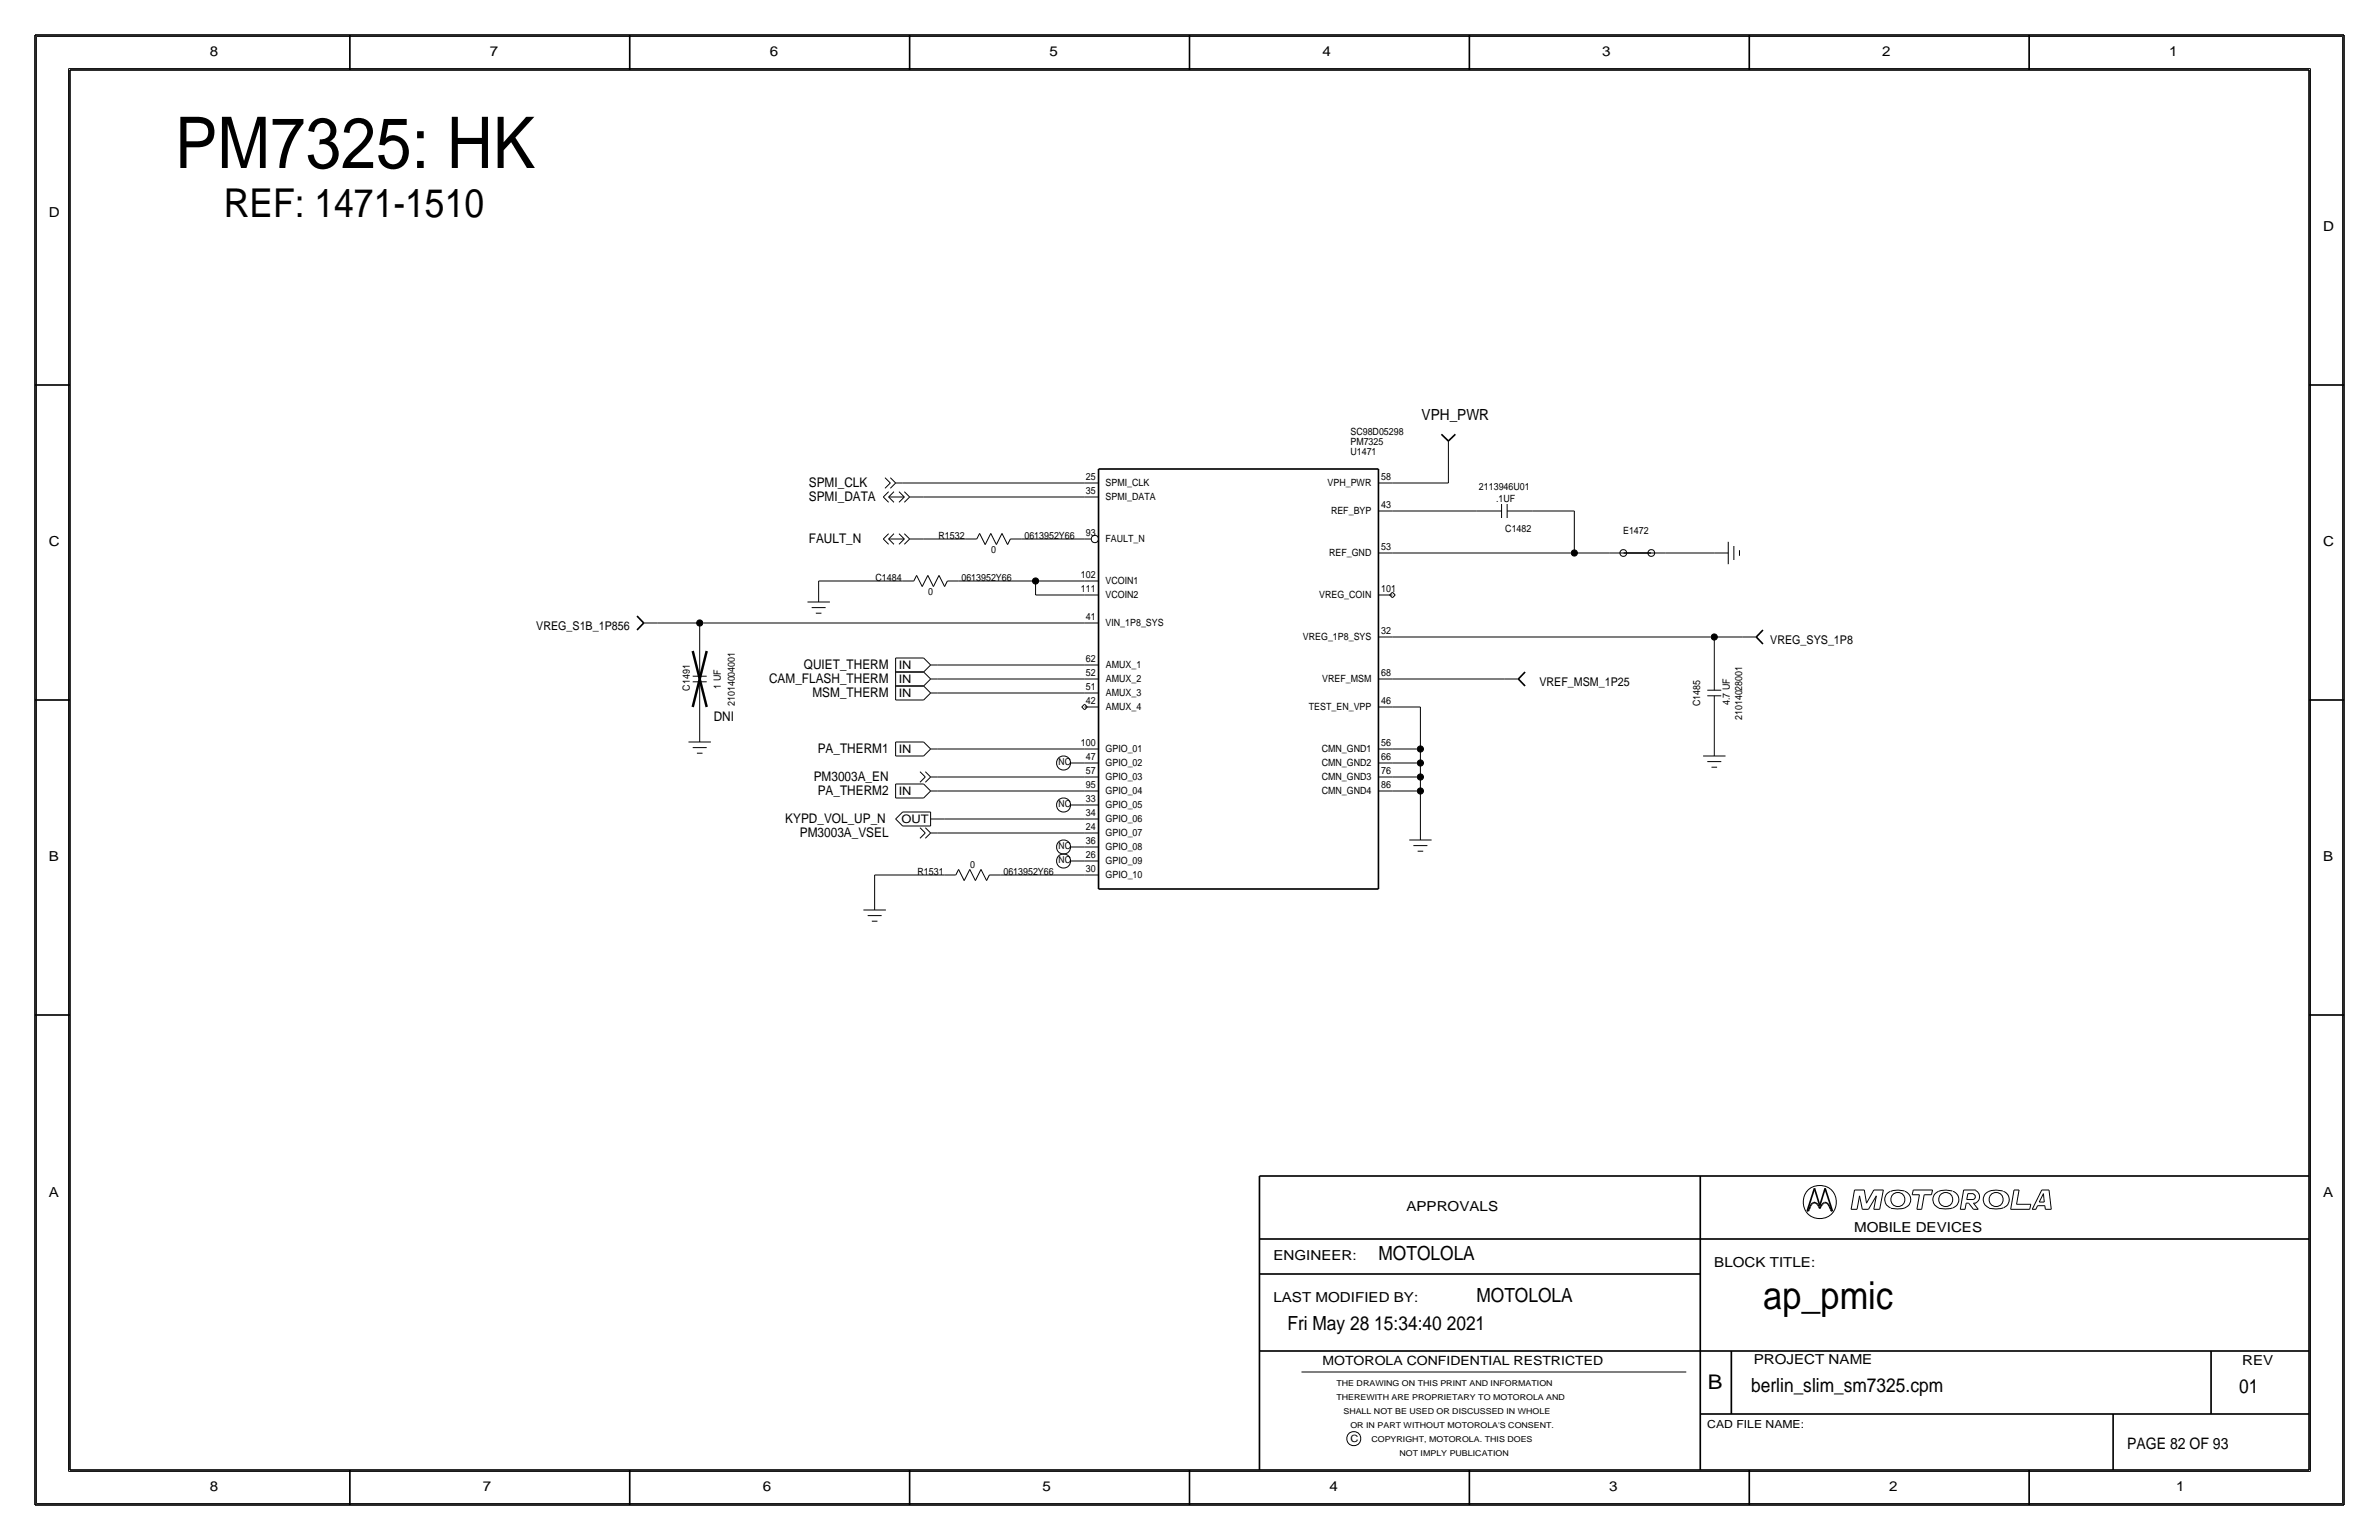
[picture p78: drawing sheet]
<svg xmlns="http://www.w3.org/2000/svg" width="432mm" height="279mm" viewBox="0 0 432 279" stroke-linecap="round" stroke-linejoin="round" font-family="sans-serif">
<defs><g id="words">
<text font-size="12.9" x="31.7" y="30.5">PM7325: HK</text>
<text font-size="7.2" x="40.6" y="39.4">REF: 1471-1510</text>
<text font-size="7" x="320" y="237.5">ap_pmic</text>
<text font-size="3.7" x="310" y="252.1">B</text>
<g font-size="3.5">
<text x="250.2" y="228.6">MOTOLOLA</text>
<text x="268" y="236.2">MOTOLOLA</text>
<text x="233.7" y="241.3">Fri May 28 15:34:40 2021</text>
<text x="317.9" y="252.6">berlin_slim_sm7325.cpm</text>
<text x="406.4" y="252.7">01</text>
</g>
<text font-size="2.9" x="386.1" y="262.9">PAGE 82 OF 93</text>
<text font-size="2.8" x="258" y="76.2">VPH_PWR</text>
<g font-size="2.5">
<text x="38.1" y="10.2">8</text>
<text x="88.9" y="10.2">7</text>
<text x="139.7" y="10.2">6</text>
<text x="190.5" y="10.2">5</text>
<text x="240" y="10.2">4</text>
<text x="290.8" y="10.2">3</text>
<text x="341.6" y="10.2">2</text>
<text x="393.7" y="10.2">1</text>
<text x="8.9" y="39.4">D</text>
<text x="421.6" y="41.9">D</text>
<text x="8.9" y="99.1">C</text>
<text x="421.6" y="99.1">C</text>
<text x="8.9" y="156.2">B</text>
<text x="421.6" y="156.2">B</text>
<text x="8.9" y="217.2">A</text>
<text x="255.3" y="219.7">APPROVALS</text>
<text x="421.6" y="217.2">A</text>
<text x="336.5" y="223.5">MOBILE DEVICES</text>
<text x="231.1" y="228.6">ENGINEER:</text>
<text x="311.1" y="229.9">BLOCK TITLE:</text>
<text x="231.1" y="236.2">LAST MODIFIED BY:</text>
<text x="318.3" y="247.5">PROJECT NAME</text>
<text x="407" y="247.6">REV</text>
<text x="38.1" y="270.5">8</text>
<text x="87.6" y="270.5">7</text>
<text x="138.4" y="270.5">6</text>
<text x="189.2" y="270.5">5</text>
<text x="241.3" y="270.5">4</text>
<text x="292.1" y="270.5">3</text>
<text x="342.9" y="270.5">2</text>
<text x="395" y="270.5">1</text>
</g>
<g font-size="2.4">
<text x="146.8" y="88.4">SPMI_CLK</text>
<text x="146.8" y="90.9">SPMI_DATA</text>
<text x="146.8" y="98.6">FAULT_N</text>
<text x="139.6" y="123.9">CAM_FLASH_THERM</text>
<text x="145.9" y="121.4">QUIET_THERM</text>
<text x="129.5" y="130.8">DNI</text>
<text x="147.5" y="126.5">MSM_THERM</text>
<text x="148.4" y="136.7">PA_THERM1</text>
<text x="147.7" y="141.7">PM3003A_EN</text>
<text x="142.5" y="149.4">KYPD_VOL_UP_N</text>
<text x="148.4" y="144.3">PA_THERM2</text>
<text x="145.2" y="151.9">PM3003A_VSEL</text>
</g>
<text font-size="2.3" x="240" y="247.6">MOTOROLA CONFIDENTIAL RESTRICTED</text>
<g font-size="2.2">
<text x="97.3" y="114.3">VREG_S1B_1P856</text>
<text x="321.3" y="116.8">VREG_SYS_1P8</text>
<text x="279.4" y="124.5">VREF_MSM_1P25</text>
</g>
<g font-size="2.1">
<text x="163.1" y="121.4">IN</text>
<text x="163.1" y="123.9">IN</text>
<text x="163.1" y="126.4">IN</text>
<text x="163.1" y="136.6">IN</text>
<text x="163.1" y="144.2">IN</text>
<text x="163.6" y="149.4">OUT</text>
</g>
<text font-size="2" x="309.9" y="259.1">CAD FILE NAME:</text>
<g font-size="1.8">
<text x="245.1" y="80.7">PM7325</text>
<text x="245.1" y="82.6">U1471</text>
<text x="245.1" y="78.9">SC98D05298</text>
<text x="197.1" y="87.1">25</text>
<text x="197.1" y="89.7">35</text>
<text x="200.7" y="88.2">SPMI_CLK</text>
<text x="241" y="88.2">VPH_PWR</text>
<text x="250.7" y="87.1">58</text>
<text x="268.4" y="88.8">2113946U01</text>
<text x="200.7" y="90.7">SPMI_DATA</text>
<text x="241.6" y="93.3">REF_BYP</text>
<text x="250.7" y="92.2">43</text>
<text x="271.6" y="91.1">.1UF</text>
<text x="170.4" y="97.8">R1532</text>
<text x="179.9" y="100.3">0</text>
<text x="185.9" y="97.8">0613952Y66</text>
<text x="197.1" y="97.3">93</text>
<text x="200.7" y="98.4">FAULT_N</text>
<text x="241.2" y="100.9">REF_GND</text>
<text x="250.7" y="99.8">53</text>
<text x="273.2" y="96.5">C1482</text>
<text x="294.6" y="96.9">E1472</text>
<text x="158.9" y="105.4">C1484</text>
<text x="168.5" y="108">0</text>
<text x="174.5" y="105.4">0613952Y66</text>
<text x="196.2" y="107.4">111</text>
<text x="196.2" y="104.9">102</text>
<text x="200.7" y="106">VCOIN1</text>
<text x="250.7" y="107.4">101</text>
<text x="197.1" y="112.5">41</text>
<text x="200.7" y="113.5">VIN_1P8_SYS</text>
<text x="200.7" y="108.5">VCOIN2</text>
<text x="239.4" y="108.5">VREG_COIN</text>
<text x="236.5" y="116.1">VREG_1P8_SYS</text>
<text x="250.7" y="115">32</text>
<text x="125.2" y="125.3" transform="rotate(-90 125.2 125.3)">C1491</text>
<text x="130.8" y="124.9" transform="rotate(-90 130.8 124.9)">1 UF</text>
<text x="197.1" y="125.2">51</text>
<text x="197.1" y="122.6">52</text>
<text x="197.1" y="120.1">62</text>
<text x="200.7" y="123.8">AMUX_2</text>
<text x="200.7" y="121.2">AMUX_1</text>
<text x="240" y="123.7">VREF_MSM</text>
<text x="250.7" y="122.6">68</text>
<text x="133.3" y="128.1" transform="rotate(-90 133.3 128.1)">21014004001</text>
<text x="197.1" y="127.7">42</text>
<text x="200.7" y="128.8">AMUX_4</text>
<text x="200.7" y="126.2">AMUX_3</text>
<text x="237.6" y="128.8">TEST_EN_VPP</text>
<text x="250.7" y="127.7">46</text>
<text x="308.6" y="128.1" transform="rotate(-90 308.6 128.1)">C1485</text>
<text x="313.9" y="127.9" transform="rotate(-90 313.9 127.9)">4.7 UF</text>
<text x="316.2" y="130.7" transform="rotate(-90 316.2 130.7)">21014028001</text>
<text x="196.2" y="135.3">100</text>
<text x="197.1" y="137.9">47</text>
<text x="200.7" y="136.5">GPIO_01</text>
<text x="239.9" y="136.4">CMN_GND1</text>
<text x="250.7" y="137.9">66</text>
<text x="250.7" y="135.3">56</text>
<text x="197.1" y="143">95</text>
<text x="197.1" y="140.5">57</text>
<text x="200.7" y="139">GPIO_02</text>
<text x="200.7" y="141.5">GPIO_03</text>
<text x="239.9" y="141.5">CMN_GND3</text>
<text x="239.9" y="138.9">CMN_GND2</text>
<text x="250.7" y="143">86</text>
<text x="250.7" y="140.4">76</text>
<text x="197.1" y="148.1">34</text>
<text x="197.1" y="145.5">33</text>
<text x="200.7" y="149.1">GPIO_06</text>
<text x="200.7" y="144.1">GPIO_04</text>
<text x="200.7" y="146.6">GPIO_05</text>
<text x="239.9" y="144.1">CMN_GND4</text>
<text x="197.1" y="153.2">36</text>
<text x="197.1" y="155.7">26</text>
<text x="197.1" y="150.6">24</text>
<text x="200.7" y="151.7">GPIO_07</text>
<text x="200.7" y="154.2">GPIO_08</text>
<text x="166.5" y="158.8">R1531</text>
<text x="176.1" y="157.5">0</text>
<text x="182.1" y="158.8">0613952Y66</text>
<text x="197.1" y="158.2">30</text>
<text x="200.7" y="156.8">GPIO_09</text>
<text x="200.7" y="159.3">GPIO_10</text>
<text x="245.1" y="261.6">C</text>
</g>
<g font-size="1.7">
<text x="192.1" y="138.8">NC</text>
<text x="192.1" y="146.5">NC</text>
<text x="192.1" y="154.1">NC</text>
<text x="192.1" y="156.6">NC</text>
</g>
<g font-size="1.5">
<text x="242.6" y="251.5">THE DRAWING ON THIS PRINT AND INFORMATION</text>
<text x="242.6" y="254">THEREWITH ARE PROPRIETARY TO MOTOROLA AND</text>
<text x="243.8" y="256.5">SHALL NOT BE USED OR DISCUSSED IN WHOLE</text>
<text x="245.1" y="259.1">OR IN PART WITHOUT MOTOROLA'S CONSENT.</text>
<text x="248.9" y="261.6">COPYRIGHT, MOTOROLA. THIS DOES</text>
<text x="254" y="264.2">NOT IMPLY PUBLICATION</text>
</g>
</g></defs>
<g fill="none" stroke="#000" stroke-width=".18">
<path d="M6.6 6.6h418.6zM6.6 6.6v266.2zM12.4 12.4v254.6zM12.4 12.4h407zM419.4 12.4v254.6zM425.2 6.6v266.2zM160.3 90.2l1-1zM160.3 97.8l1-1zM160.3 90.2l1 .9zM160.3 97.8l1 1zM160.6 86.7l1 .9zM161.3 90.2l1 .9z"/>
<path d="M161.3 97.8l1 1zM161.3 90.2h2.8zM161.3 97.8h2.8zM161.3 90.2l1-1zM161.3 97.8l1-1zM161.6 87.6l-1 1zM161.6 86.7l1 .9zM162.6 87.6l-1 1zM162.6 87.6h1.2zM163.2 89.2l.9 1zM163.2 96.8l.9 1zM163.2 91.1l.9-.9z"/>
<path d="M163.2 98.8l.9-1zM163.8 87.6h33zM164.1 89.2l1 1zM164.1 96.8l1 1zM164.1 91.1l1-.9zM164.1 98.8l1-1zM165.1 90.2h2.5zM165.1 97.8h2.5zM167.6 90.2h29.3zM167.6 97.8h7.7zM175.3 97.8h2zM177.8 96.8l-.5 1z"/>
<path d="M177.8 96.8l1 2zM179.8 96.8l-1 2zM179.8 96.8l1 2zM181.9 96.8l-1.1 2zM181.9 96.8l1 2zM183.4 97.8l-.5 1zM183.4 97.8h2zM185.4 97.8h11.4zM196.8 97.8h1.3zM196.8 90.2h2.6zM196.8 87.6h2.6zM250.2 87.6h2.5z"/>
<path d="M250.2 92.7h2.5zM252.7 87.6h10.2zM252.7 92.7h15.3zM262.9 82.6v5zM262.9 80v2.5zM268 92.7h4.5zM272.5 91.4v2.6zM273.6 92.7h4.5zM273.6 91.4v2.6zM278.1 92.7h7.7zM285.8 92.7v7.6zM313.7 98.3v4.1z"/>
<path d="M314.7 99.1v2.5zM315.7 99.8v1zM116.8 113h2.6zM119.4 113h7.6zM127 113h69.8zM127 113v5.1zM127 118.1v4.6zM146.6 109.2h4zM147.3 110.2h2.6zM148.1 111.3h1zM148.6 105.4h15.2zM148.6 105.4v1.3z"/>
<path d="M148.6 106.7v2.5zM162.6 119.4h5zM162.6 119.4v2.5zM163.8 105.4h2.1zM166.4 104.4l-.5 1zM166.4 104.4l1 2zM167.6 119.4l1.3 1.2zM168.4 104.4l-1 2zM168.4 104.4l1 2zM170.4 104.4l-1 2zM170.4 104.4l1 2zM172 105.4l-.6 1z"/>
<path d="M172 105.4h2zM174 105.4h14zM188 105.4v2.5zM188 105.4h8.8zM188 107.9h8.8zM196.8 107.9h2.6zM196.8 105.4h2.6zM196.8 113h2.6zM250.2 107.9h2.5zM250.2 100.3h2.5zM250.2 115.6h2.5zM252.2 107.9l.5-.5z"/>
<path d="M252.2 108l.5 .5zM252.7 115.6h58.5zM252.7 100.3h33.1zM252.7 107.4l.5 .5zM253.2 107.9l-.5 .6zM285.8 100.3h6.3zM292.1 100.3h2.5zM299.7 100.3h2.6zM302.3 100.3h8.8zM311.1 115.6h5.1zM311.1 115.6v5.1zM311.2 100.3h2.5z"/>
<path d="M316.2 115.6h2.6zM125 134.6h4zM125.7 135.6h2.6zM125.7 123.7h2.6zM125.7 122.7h2.6zM126.5 136.7h1zM127 128.3v3.8zM127 132.1v2.5zM127 123.7v4.6zM162.6 121.9h5zM162.6 124.5h5zM162.6 124.5v2.5z"/>
<path d="M162.6 127h5zM162.6 121.9v2.6zM162.6 134.6h5zM162.6 134.6v2.6zM162.6 137.2h5zM167.6 124.5l1.3 1.2zM167.6 121.9l1.3 1.3zM167.6 134.6l1.3 1.3zM168.9 120.7l-1.3 1.2zM168.9 125.7l-1.3 1.3zM168.9 123.2l-1.3 1.3zM168.9 135.9l-1.3 1.3z"/>
<path d="M168.9 120.7h1.3zM168.9 125.7h1.3zM168.9 123.2h1.3zM168.9 135.9h1.3zM170.2 125.7h26.6zM170.2 120.7h26.6zM170.2 123.2h26.6zM170.2 135.9h26.6zM194.3 138.4h2.5zM196.3 128.3l.5-.5zM196.3 128.3l.5 .5zM196.8 127.8l.6 .5z"/>
<path d="M196.8 135.9h2.6zM196.8 120.7h2.6zM196.8 123.2h2.6zM196.8 125.7h2.6zM196.8 138.4h2.6zM196.8 128.3h2.6zM197.4 128.3l-.5 .5zM250.2 123.2h2.5zM250.2 138.4h2.5zM250.2 135.9h2.5zM250.2 128.3h2.5zM252.7 123.2h20.4z"/>
<path d="M252.7 128.3h5.1zM252.7 135.9h5.1zM252.7 138.4h5.1zM257.8 128.3v7.6zM257.8 135.9v2.5zM257.8 138.4v2.6zM273 123.2h2.6zM309.1 137.2h4.1zM309.9 125.2h2.5zM309.9 126.2h2.5zM309.9 138.2h2.5zM310.6 139.2h1.1z"/>
<path d="M311.1 130.8v3.8zM311.1 126.2v4.6zM311.1 120.6v4.6zM311.1 134.6v2.6zM158.7 158.8v3.8zM158.8 158.8h12.6zM162.6 142.2h5zM162.6 142.2v2.6zM162.6 144.8h5zM162.6 148.6l1.2 1.3zM163.8 147.3h5.1zM163.8 149.9h5.1z"/>
<path d="M163.8 147.3l-1.2 1.3zM167 150.2l.9 .9zM167 140l.9 1zM167.6 142.2l1.3 1.3zM167.9 151.1l-.9 1zM167.9 150.2l1 .9zM167.9 141l-.9 .9zM167.9 140l1 1zM168.9 143.5l-1.3 1.3zM168.9 151.1l-1 1zM168.9 151.1h1.3zM168.9 148.6h2.5z"/>
<path d="M168.9 147.3v2.6zM168.9 141l-1 .9zM168.9 141h1.3zM168.9 143.5h1.3zM170.2 143.5h26.6zM170.2 141h26.6zM170.2 151.1h26.6zM171.4 148.6h25.4zM171.5 158.8h2zM174 157.7l1 2.1zM174 157.7l-.5 1zM176 157.7l-1 2.1z"/>
<path d="M176 157.7l1 2.1zM178.1 157.7l-1.1 2.1zM178.1 157.7l1 2.1zM179.6 158.8l-.5 1zM179.6 158.8h2zM181.6 158.8h15.2zM194.3 146h2.5zM194.3 153.7h2.5zM194.3 156.2h2.5zM196.8 143.5h2.6zM196.8 141h2.6zM196.8 153.7h2.6z"/>
<path d="M196.8 148.6h2.6zM196.8 146h2.6zM196.8 158.8h2.6zM196.8 156.2h2.6zM196.8 151.1h2.6zM250.2 143.5h2.5zM250.2 141h2.5zM252.7 141h5.1zM252.7 143.5h5.1zM255.8 152.4h4zM256.5 153.4h2.6zM257.3 154.4h1z"/>
<path d="M257.8 141v2.5zM257.8 143.5v6.4zM257.8 149.9v2.5zM156.7 165.1h4.1zM157.5 166.1h2.5zM158.2 167.1h1.1zM158.7 162.6v2.5zM336 219.4h1.1zM336.6 215.9h1.8zM336.6 215.9l-.6 3.5zM337.5 217l-.4 2.4zM337.5 217l.5 2.4z"/>
<path d="M338 219.4h1.1zM338.4 215.9l.4 2.4zM340.1 219.4h1.1zM340.1 215.9h1.7zM340.1 215.9l-1.3 2.4zM340.6 217l-1.5 2.4zM340.6 217l-.5 2.4zM341.8 215.9l-.6 3.5zM343.1 216.2a1.6 1.6 0 0 0-1 1.5 1.6 1.6 0 0 0 1.1 1.5M345.7 216.1h-.2a4 4 0 0 0-2.3 .1M345.7 216.2a1.59 1.59 0 0 1 1.1 1.5 1.59 1.59 0 0 1-1.1 1.5 5.1 5.1 0 0 1-2.5 0M347.1 216.8h1.3z"/>
<path d="M347.3 215.9l-.2 .9zM347.3 215.9h3.5zM347.9 219.4h.9zM348.4 216.8l-.5 2.6zM349.2 216.8l-.4 2.6zM349.2 216.8h1.4zM350.8 215.9l-.2 .9zM354.4 216.1a3.1 3.1 0 0 0-3.3 .7 1.62 1.62 0 0 0 .8 2.4M354.4 219.2a5.1 5.1 0 0 1-2.5 0M354.5 216.2a1.59 1.59 0 0 1 1 1.5 1.59 1.59 0 0 1-1 1.5M355.8 219.4h.9zM356.4 215.9l-.6 3.5z"/>
<path d="M356.4 215.9h2.2zM356.9 218.3l-.2 1.1zM356.9 218.3h.4zM357 217.6h1.2zM357.2 216.6l-.2 1zM357.2 216.6h1zM357.3 218.3l.9 1.1zM358.1 216.7a.5 .5 0 0 1 .4 .4 .5 .5 0 0 1-.4 .5M358.2 219.4h.9zM358.2 218.3l.9 1.1zM358.2 218.3h.4zM358.5 216a1.24 1.24 0 0 1 .8 1.1 1.24 1.24 0 0 1-.8 1.2"/>
<path d="M363.5 216.1a3.1 3.1 0 0 0-3.3 .7 1.62 1.62 0 0 0 .8 2.4M363.6 219.2a5.1 5.1 0 0 1-2.6 0M363.6 216.2a1.59 1.59 0 0 1 1.1 1.5 1.59 1.59 0 0 1-1.1 1.5M364.9 219.4h3.5zM365.6 215.9l-.7 3.5zM365.6 215.9h.9zM366 218.5h2.6zM366.5 215.9l-.5 2.6zM368.6 218.5l-.2 .9zM368.9 219.4h.6zM369.8 218.7h1.3zM369.8 218.7l-.3 .7z"/>
<path d="M370.1 218.1h.9zM370.6 215.9l-1.7 3.5zM370.6 215.9h1.3zM370.9 216.6l-.8 1.5zM370.9 216.6l.1 1.5zM371.1 218.7l.1 .7zM371.2 219.4h1.1zM371.9 215.9l.4 3.5zM236.2 248.9h69.9zM6.6 272.8h418.6zM12.4 267h407z"/>
<circle cx="198.7" cy="97.8" r=".67"/>
<circle cx="294.6" cy="100.3" r=".61"/>
<circle cx="299.7" cy="100.3" r=".61"/>
<circle cx="193" cy="138.4" r="1.28"/>
<circle cx="193" cy="146.1" r="1.28"/>
<circle cx="193" cy="153.7" r="1.28"/>
<circle cx="193" cy="156.2" r="1.28"/>
<circle cx="330.3" cy="218.1" r="3"/>
<circle cx="344.5" cy="217.6" r="1.28"/>
<circle cx="353.2" cy="217.6" r="1.28"/>
<circle cx="362.3" cy="217.6" r="1.28"/>
<circle cx="245.7" cy="261" r="1.28"/>
</g>
<g fill="#000" stroke="#000" stroke-width=".18">
<circle cx="127" cy="113" r=".56"/>
<circle cx="188" cy="105.4" r=".56"/>
<circle cx="285.7" cy="100.3" r=".56"/>
<circle cx="311.1" cy="115.6" r=".56"/>
<circle cx="257.8" cy="138.4" r=".56"/>
<circle cx="257.8" cy="135.9" r=".56"/>
<circle cx="257.8" cy="141" r=".56"/>
<circle cx="257.8" cy="143.5" r=".56"/>
</g>
<g fill="none" stroke="#000" stroke-width=".3">
<path d="M6.3 6.4v266.7zM6.4 6.4h419zM12.7 12.7h406.4zM12.7 12.7v254zM63.5 6.4v6.3zM114.3 6.4v6.3zM165.1 6.4v6.3zM215.9 6.3v6.4zM266.7 6.4v6.3zM317.5 6.4v6.3zM368.3 6.4v6.3zM419.1 12.7v254z"/>
<path d="M425.4 6.4v266.7zM6.3 69.8h6.4zM261.6 78.8l1.3 1.2zM419.1 69.8h6.3zM199.4 85.1h50.8zM199.4 85.1v76.2zM250.2 85.1v76.2zM262.9 80l1.3-1.2zM115.6 111.8l1.2 1.2zM116.8 113l-1.2 1.3zM294.6 100.3h5.1zM318.8 115.6l1.2 1.2z"/>
<path d="M320 114.3l-1.2 1.3zM6.3 127h6.4zM275.6 123.2l1.2 1.3zM276.8 121.9l-1.2 1.3zM419.1 127h6.3zM199.4 161.3h50.8zM6.3 184.1h6.4zM419.1 184.1h6.3zM228.6 213.4v53.3zM228.6 213.4h190.5zM308.6 213.4v53.3zM328 219.7h.2z"/>
<path d="M328.4 219.4l-.2 .3zM328.6 218.8l-.2 .6zM328.8 218.5l-.2 .3zM329 218.3l.2-.1zM329 218.3l-.2 .2zM329.2 218.2h.2zM329.3 215.6l-1.3 4.1zM329.3 215.6l1 3.1zM329.4 218.2l.2 .1zM329.6 218.3l.3 .2zM329.9 218.5l.2 .3zM330.1 218.8l.2 .5z"/>
<path d="M330.5 218.8l-.2 .5zM330.8 218.5l-.3 .3zM331 218.3l-.2 .2zM331 218.3l.2-.1zM331.2 218.2h.2zM331.3 215.6l1.3 4.1zM331.3 215.6l-1 3.1zM331.4 218.2l.2 .1zM331.6 218.3l.2 .2zM331.8 218.5l.2 .3zM332 218.8l.3 .6zM332.3 219.4l.1 .3z"/>
<path d="M332.4 219.7h.2zM228.6 231.1h80zM228.6 224.8h190.5zM228.6 245.1h190.5zM308.6 256.5h110.5zM314.2 245.1v11.4zM383.5 256.5v10.2zM401.3 245.1v11.4zM6.4 273h419zM12.7 266.7h406.4zM63.5 266.7v6.4zM114.3 266.7v6.4z"/>
<path d="M165.1 266.7v6.4zM215.9 266.7v6.3zM266.7 266.7v6.4zM317.5 266.7v6.4zM368.3 266.7v6.4z"/>
</g>
<path d="M125.7 118.1l2.6 10.2zM128.3 118.1l-2.6 10.2z" fill="none" stroke="#000" stroke-width=".45"/>
<use href="#words"/>
</svg>
